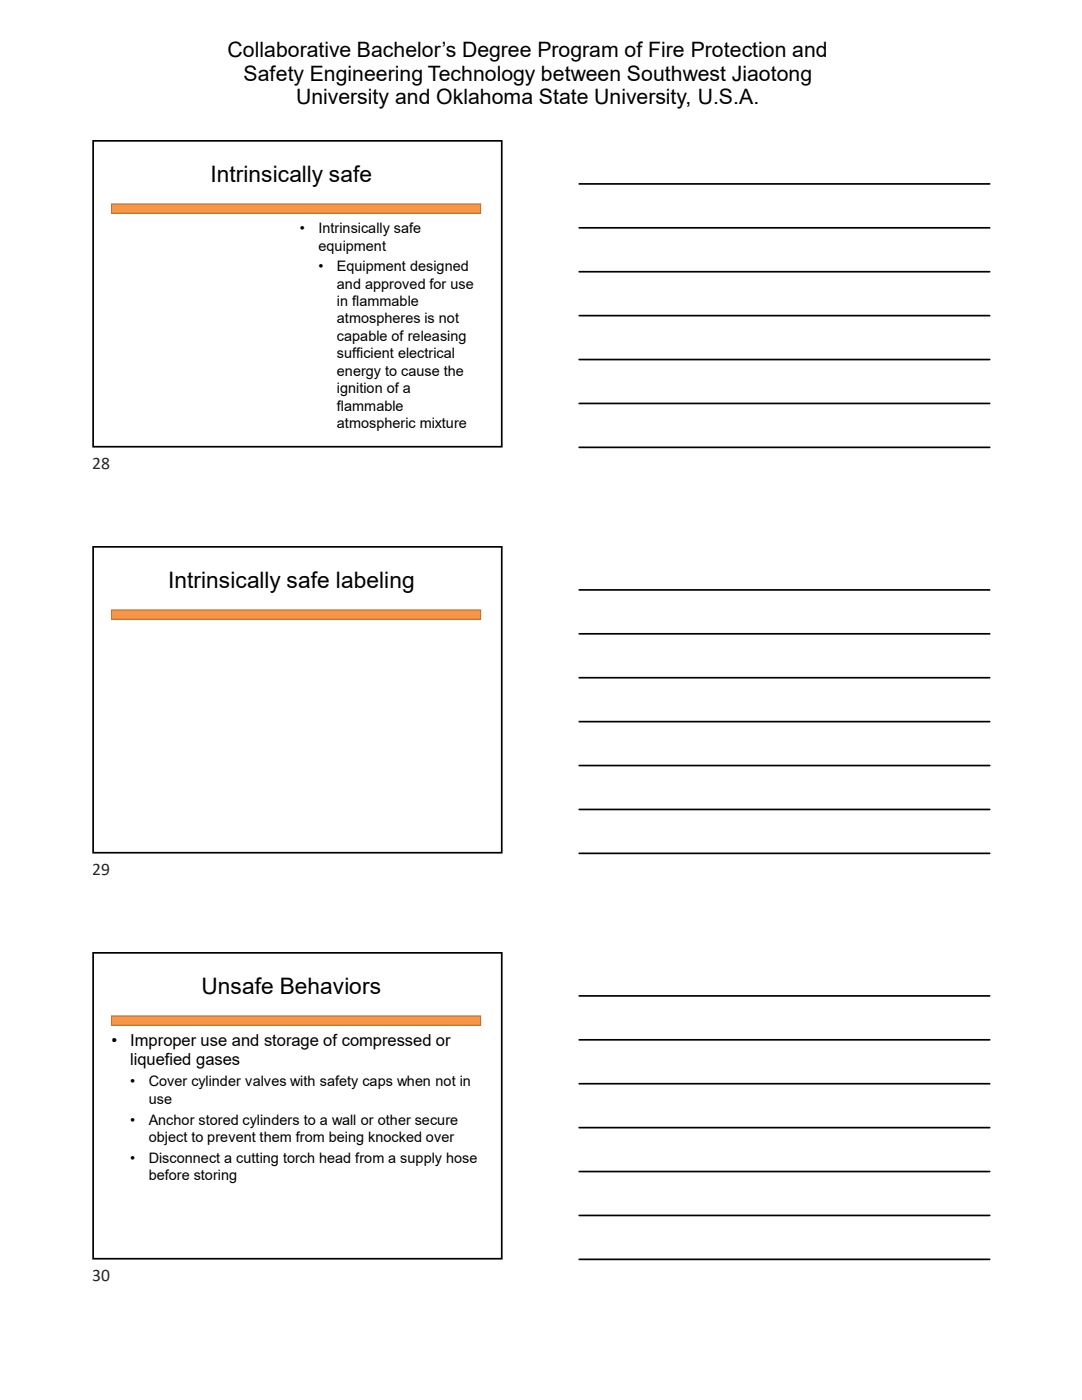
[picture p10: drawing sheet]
<svg xmlns="http://www.w3.org/2000/svg" width="216mm" height="279mm" viewBox="0 0 216 279" stroke-linecap="round" stroke-linejoin="round" font-family="sans-serif">
<defs><g id="words">
<g font-size="4.5">
<text x="42" y="36.4">Intrinsically safe</text>
<text x="33.5" y="117.4">Intrinsically safe labeling</text>
<text x="40.2" y="198.4">Unsafe Behaviors</text>
</g>
<g font-size="4.2">
<text x="45.4" y="11.4">Collaborative Bachelor’s Degree Program of Fire Protection and</text>
<text x="48.6" y="16.1">Safety Engineering Technology between Southwest Jiaotong</text>
<text x="59.1" y="20.8">University and Oklahoma State University, U.S.A.</text>
</g>
<g font-size="3.5" fill="#262626">
<text x="18.4" y="93.6">28</text>
<text x="18.4" y="174.7">29</text>
<text x="18.4" y="255.7">30</text>
</g>
<g font-size="3.3">
<text x="22.3" y="208.7">•</text>
<text x="26" y="208.7">Improper use and storage of compressed or</text>
<text x="26" y="212.6">liquefied gases</text>
</g>
<g font-size="2.9">
<text x="59.8" y="46.6">•</text>
<text x="63.5" y="46.6">Intrinsically safe</text>
<text x="63.5" y="50">equipment</text>
<text x="63.5" y="54.1">•</text>
<text x="67.2" y="57.6">and approved for use</text>
<text x="67.2" y="54.1">Equipment designed</text>
<text x="67.2" y="61.1">in flammable</text>
<text x="67.2" y="64.6">atmospheres is not</text>
<text x="67.2" y="68.1">capable of releasing</text>
<text x="67.2" y="71.5">sufficient electrical</text>
<text x="67.2" y="75">energy to cause the</text>
<text x="67.2" y="78.5">ignition of a</text>
<text x="67.2" y="82">flammable</text>
<text x="67.2" y="85.5">atmospheric mixture</text>
<text x="26" y="216.8">•</text>
<text x="29.7" y="220.3">use</text>
<text x="29.7" y="216.8">Cover cylinder valves with safety caps when not in</text>
<text x="26" y="224.5">•</text>
<text x="29.7" y="227.9">object to prevent them from being knocked over</text>
<text x="29.7" y="224.5">Anchor stored cylinders to a wall or other secure</text>
<text x="26" y="232">•</text>
<text x="29.7" y="232">Disconnect a cutting torch head from a supply hose</text>
<text x="29.7" y="235.5">before storing</text>
</g>
</g></defs>
<path d="M22.2 40.7h73.7v1.9h-73.7z" fill="#f79646"/>
<path d="M22.1 40.6h73.9v2.1h-73.9zM22.2 40.8l.2-.1v1.9l-.2-.1h73.7l-.1 .1v-1.9l.1 .1z" fill="#b66d31"/>
<path d="M18.6 28.1h81.5v61.1h-81.5z" fill="none" stroke="#000" stroke-width=".34"/>
<path d="M18.4 109h81.9v61.4h-81.9z" fill="#fff"/>
<path d="M22.2 121.8h73.7v1.8h-73.7z" fill="#f79646"/>
<path d="M22.1 121.6h73.9v2.1h-73.9zM22.2 121.8h.2v1.8l-.2-.1h73.7l-.1 .1v-1.8h.1z" fill="#b66d31"/>
<path d="M22.4 124.2h73.5v44h-73.5z" fill="#fff"/>
<path d="M18.6 109.1h81.5v61.1h-81.5z" fill="none" stroke="#000" stroke-width=".34"/>
<path d="M18.4 190h81.9v61.4h-81.9z" fill="#fff"/>
<path d="M22.2 202.8h73.7v1.8h-73.7z" fill="#f79646"/>
<path d="M22.1 202.6h73.9v2.1h-73.9zM22.2 202.9l.2-.1v1.8l-.2-.1h73.7l-.1 .1v-1.8l.1 .1z" fill="#b66d31"/>
<g fill="none" stroke="#000" stroke-width=".34">
<path d="M115.6 36.7h81.9M115.6 45.5h81.9M115.6 54.2h81.9M115.6 63h81.9M115.6 71.8h81.9M115.6 80.5h81.9M115.6 89.3h81.9M115.6 117.7h81.9M115.6 126.5h81.9M115.6 135.3h81.9M115.6 144h81.9M115.6 152.8h81.9"/>
<path d="M115.6 161.5h81.9M115.6 170.3h81.9M18.6 190.2h81.5v61h-81.5zM115.6 198.8h81.9M115.6 207.5h81.9M115.6 216.3h81.9M115.6 225h81.9M115.6 233.8h81.9M115.6 242.6h81.9M115.6 251.3h81.9"/>
</g>
<use href="#words"/>
</svg>
